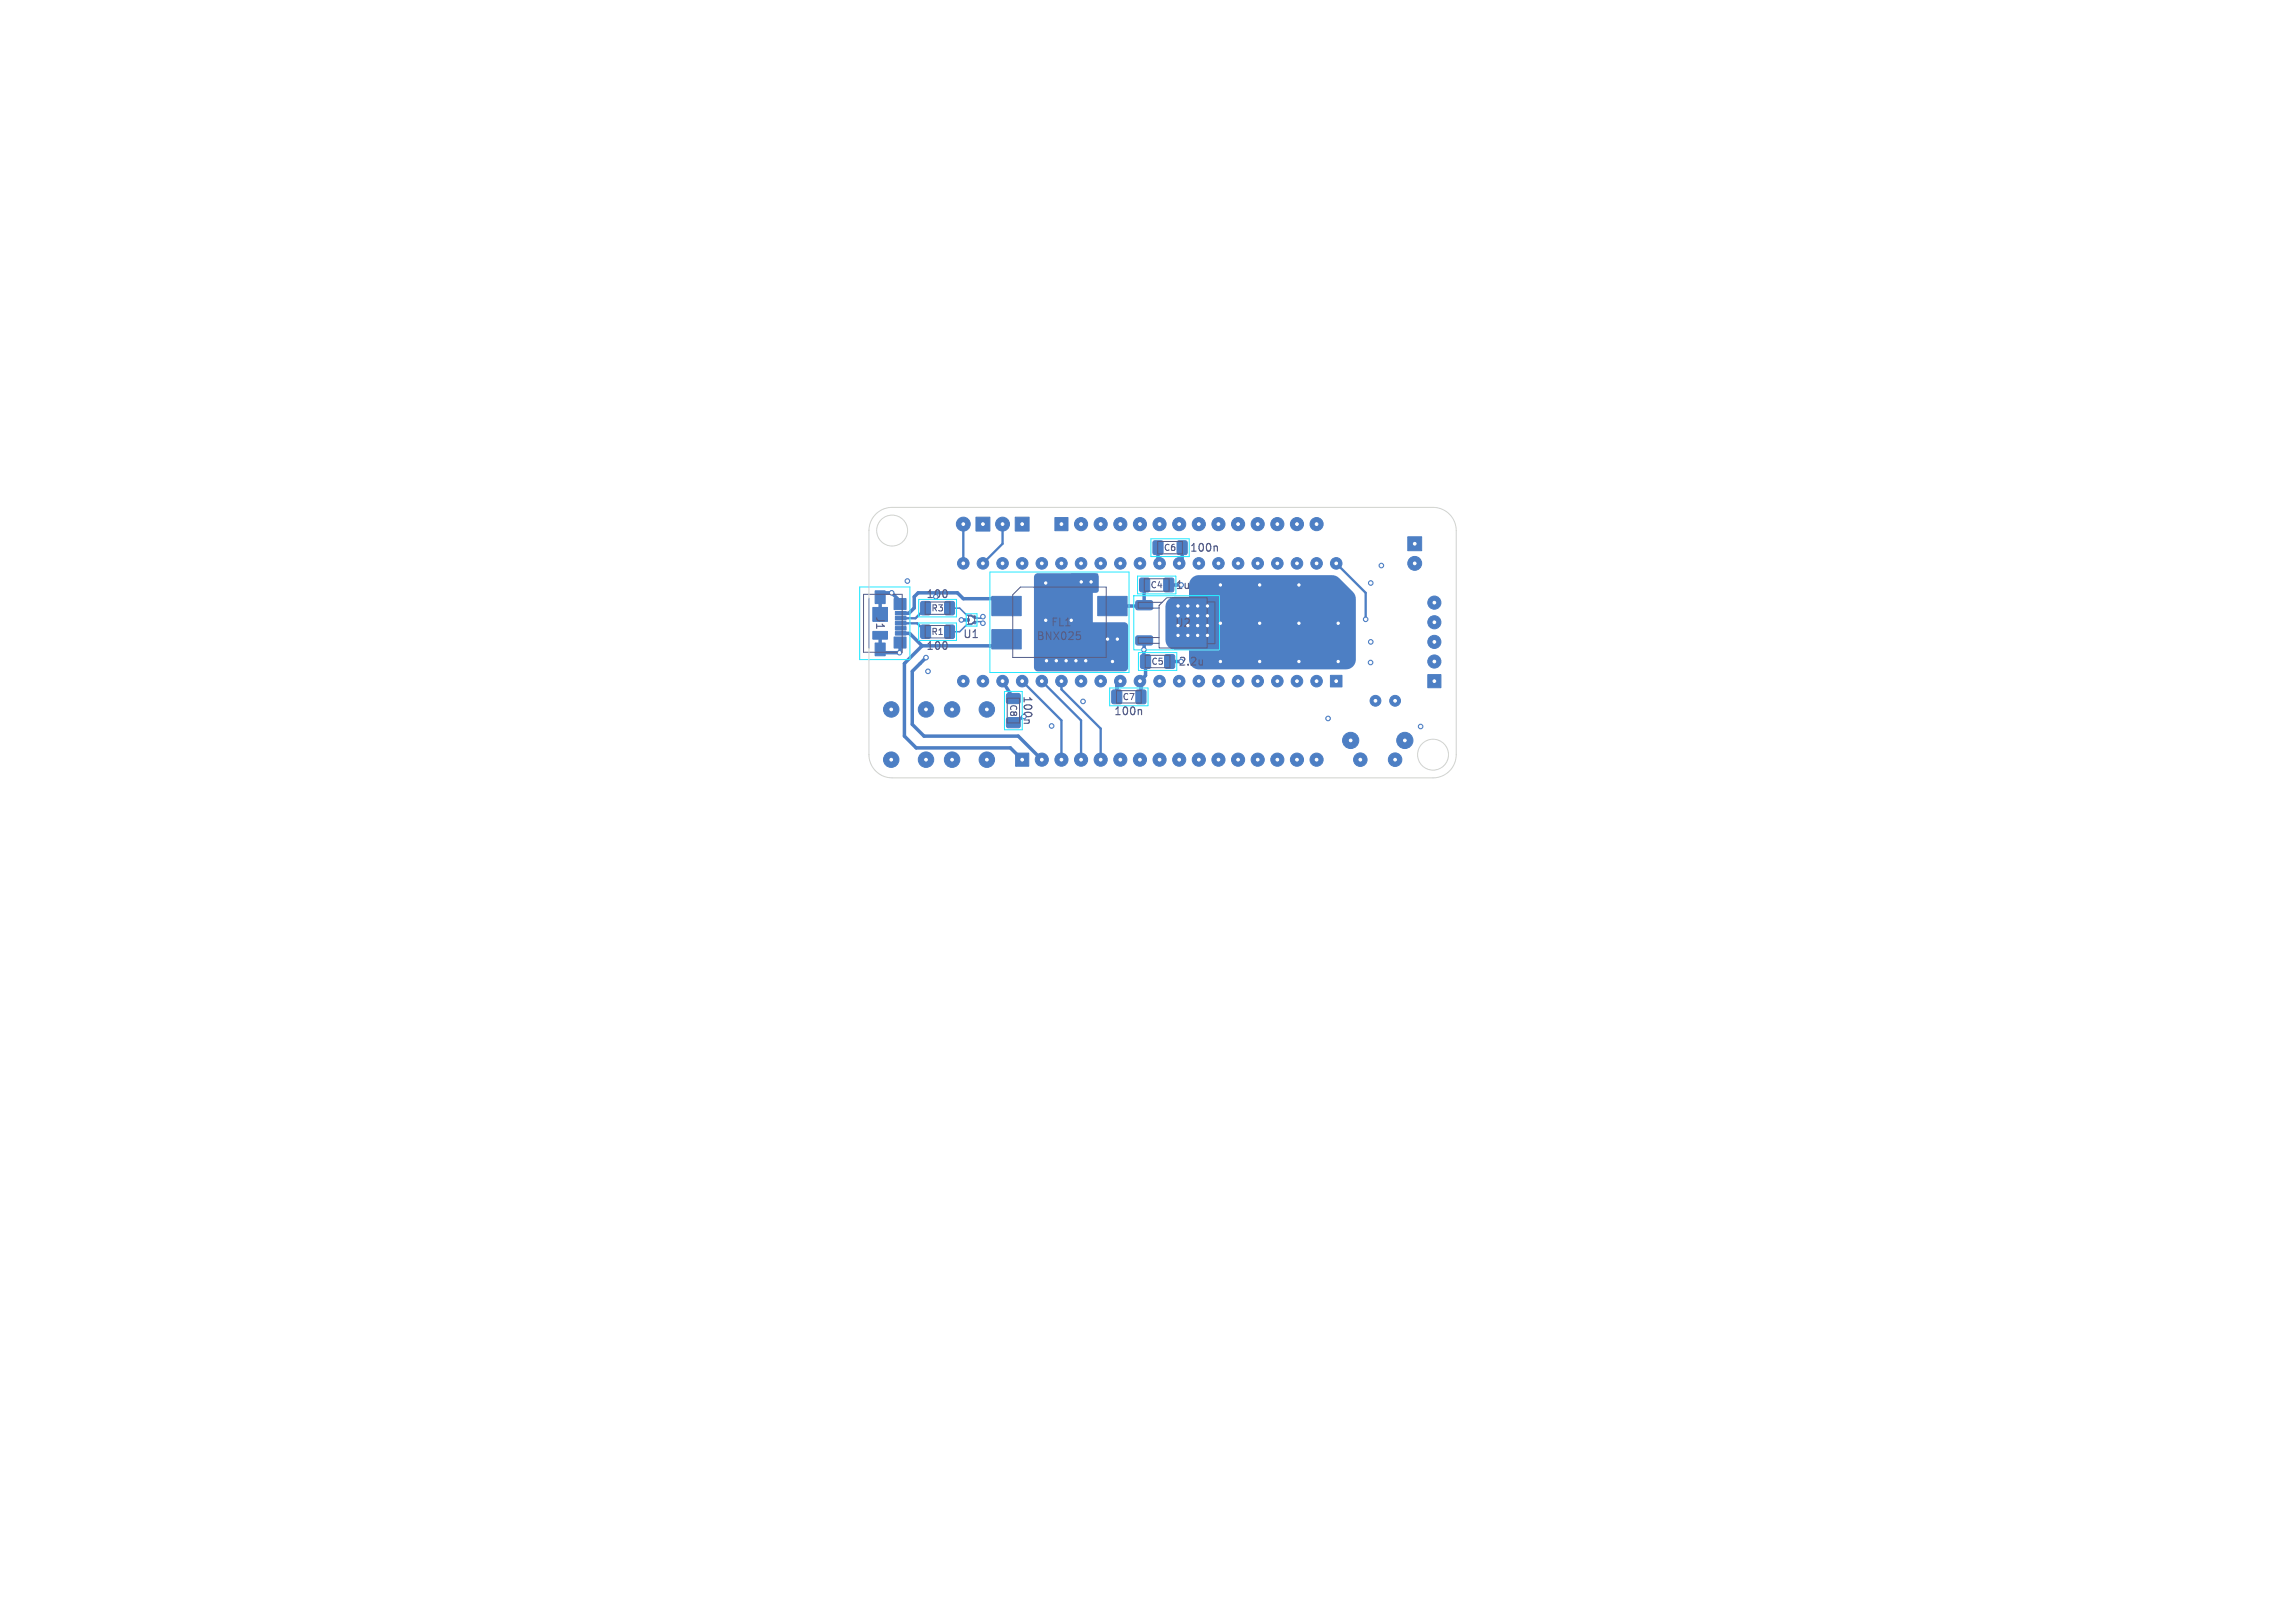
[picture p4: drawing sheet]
<svg xmlns="http://www.w3.org/2000/svg" width="297mm" height="210mm" viewBox="0 0 297 210" stroke-linecap="round" stroke-linejoin="round" font-family="sans-serif">
<defs><g id="words">
<g font-size="1.4" fill="#585d84">
<text x="153.9" y="71.6">100n</text>
<text x="113.2" y="79.7" transform="rotate(90 113.2 79.7)">J1</text>
<text x="124.6" y="82.8">U1</text>
<text x="134.1" y="82.9">BNX025</text>
<text x="136" y="81.2">FL1</text>
<text x="119.8" y="84.3">100</text>
<text x="144.1" y="92.7">100n</text>
</g>
<g font-size="1.4" fill="#fff">
<text x="119.8" y="77.6">100</text>
<text x="152.1" y="76.4">1u</text>
<text x="152" y="81.3">U2</text>
<text x="132.3" y="89.9" transform="rotate(90 132.3 89.9)">100n</text>
<text x="152.4" y="86.3">2.2u</text>
</g>
<g font-size="1.1" fill="#585d84">
<text x="150.5" y="71.4">C6</text>
<text x="148.8" y="76.3">C4</text>
<text x="120.5" y="79.3">R3</text>
<text x="120.5" y="82.3">R1</text>
<text x="148.9" y="86.2">C5</text>
<text x="130.6" y="91.1" transform="rotate(90 130.6 91.1)">C8</text>
<text x="145.2" y="90.8">C7</text>
</g>
</g></defs>
<g fill="#4d7fc4" stroke="#4d7fc4" stroke-width=".13">
<path d="M130.3 89.8l.2-.1 1.5 .1v.2v1h-.2h-1.5l-.1-.2z"/>
<path d="M130.3 92.9l.2-.1 1.5 .1v.2v1l-.2 .1-1.5-.1-.1-.2z"/>
<path d="M172.2 87.4h1.5v1.5h-1.5z"/>
<path d="M182.2 69.5h1.8v1.8h-1.8z"/>
<path d="M126.3 66.9h1.8v1.8h-1.8z"/>
<path d="M136.5 67h1.7v1.7h-1.7z"/>
<path d="M131.4 97.4h1.7v1.7h-1.7z"/>
<path d="M184.8 87.3h1.7v1.7h-1.7z"/>
<path d="M131.4 66.9h1.8v1.8h-1.8z"/>
<path d="M152.4 70h.2h1v.2v1.5l-.2 .1-1-.1-.1-.2z"/>
<path d="M149.3 70h.1h1l.1 .2-.1 1.5-.1 .1-1-.1-.1-.2z"/>
<path d="M122.3 77.9l.2-.1 1 .1v.2v1.4l-.2 .1-1-.1-.1-.2z"/>
<path d="M119.2 77.9l.2-.1 1 .1v.2v1.4l-.2 .1-1-.1-.1-.2z"/>
<path d="M143.9 89.3h.2h1l.1 .2-.1 1.5-.2 .1-1-.1v-.2z"/>
<path d="M147.1 89.3h.1h1l.1 .2-.1 1.5-.1 .1-1-.1-.1-.2z"/>
<path d="M150.7 74.9l.1-.1 1 .1 .1 .1-.1 1.5-.1 .1-1-.1-.1-.2z"/>
<path d="M147.5 74.9l.2-.1 1 .1 .1 .1-.1 1.5-.2 .1-1-.1v-.2z"/>
<path d="M147 77.8l.2-.1h1.8l.2 .3v.8l-.3 .1h-1.8l-.1-.2z"/>
<path d="M151.2 77.8l.2-.1h5.9l.2 .1 .1 .1v5.3l-.1 .2-.2 .1h-5.9l-.2-.1v-.2v-5.3z"/>
<path d="M147 82.3h.2h1.8l.2 .2v.8l-.3 .2h-1.8l-.1-.3z"/>
<path d="M147.7 84.8l.1-.1 1 .1 .1 .1-.1 1.5-.1 .1-1-.1-.1-.2z"/>
<path d="M150.8 84.8l.2-.1 1 .1v.1v1.5l-.2 .1-1-.1-.1-.2z"/>
<path d="M126 80.4h.3v.3h-.3z"/>
<path d="M126 79.7h.3v.3h-.3z"/>
<path d="M125.2 80.1h.2v.2h-.2z"/>
<path d="M122.3 80.9h.2h1v.2v1.4l-.2 .1-1-.1-.1-.1z"/>
<path d="M119.2 80.9h.2h1v.2v1.4l-.2 .1-1-.1-.1-.1z"/>
<path d="M128.4 77.2h3.8v2.5h-3.8z"/>
<path d="M142.1 77.2h3.8v2.5h-3.8z"/>
<path d="M128.4 81.5h3.8v2.5h-3.8z"/>
<path d="M134.2 84.5h7.9v2.3h-7.9z"/>
<path d="M138.7 74.3h3.4v2.3h-3.4z"/>
<path d="M142.1 81.5h3.8v2.5h-3.8z"/>
<path d="M115.9 79.1h1.4v.5h-1.4z"/>
<path d="M115.9 79.8h1.4v.4h-1.4z"/>
<path d="M115.9 80.4h1.4v.5h-1.4z"/>
<path d="M115.9 81.1h1.4v.4h-1.4z"/>
<path d="M115.9 81.7h1.4v.5h-1.4z"/>
<path d="M113.3 76.5h1.3v1.6h-1.3z"/>
<path d="M115.7 77.5h1.6v1.4h-1.6z"/>
<path d="M113 78.6h1.9v1.8h-1.9z"/>
<path d="M113 81.7h1.9v1h-1.9z"/>
<path d="M115.7 82.4h1.6v1.5h-1.6z"/>
<path d="M113.3 83.2h1.3v1.7h-1.3z"/>
<circle cx="170.4" cy="88.1" r=".75"/>
<circle cx="167.8" cy="88.1" r=".75"/>
<circle cx="165.3" cy="88.1" r=".75"/>
<circle cx="162.8" cy="88.1" r=".75"/>
<circle cx="160.2" cy="88.1" r=".75"/>
<circle cx="157.7" cy="88.1" r=".75"/>
<circle cx="155.1" cy="88.1" r=".75"/>
<circle cx="152.6" cy="88.1" r=".75"/>
<circle cx="150.1" cy="88.1" r=".75"/>
<circle cx="147.5" cy="88.1" r=".75"/>
<circle cx="145" cy="88.1" r=".75"/>
<circle cx="142.4" cy="88.1" r=".75"/>
<circle cx="139.9" cy="88.1" r=".75"/>
<circle cx="137.4" cy="88.1" r=".75"/>
<circle cx="134.8" cy="88.1" r=".75"/>
<circle cx="132.3" cy="88.1" r=".75"/>
<circle cx="129.7" cy="88.1" r=".75"/>
<circle cx="127.2" cy="88.1" r=".75"/>
<circle cx="124.7" cy="88.1" r=".75"/>
<circle cx="124.7" cy="72.9" r=".75"/>
<circle cx="127.2" cy="72.9" r=".75"/>
<circle cx="129.7" cy="72.9" r=".75"/>
<circle cx="132.3" cy="72.9" r=".75"/>
<circle cx="134.8" cy="72.9" r=".75"/>
<circle cx="137.4" cy="72.9" r=".75"/>
<circle cx="139.9" cy="72.9" r=".75"/>
<circle cx="142.4" cy="72.9" r=".75"/>
<circle cx="145" cy="72.9" r=".75"/>
<circle cx="147.5" cy="72.9" r=".75"/>
<circle cx="150.1" cy="72.9" r=".75"/>
<circle cx="152.6" cy="72.9" r=".75"/>
<circle cx="155.1" cy="72.9" r=".75"/>
<circle cx="157.7" cy="72.9" r=".75"/>
<circle cx="160.2" cy="72.9" r=".75"/>
<circle cx="162.8" cy="72.9" r=".75"/>
<circle cx="165.3" cy="72.9" r=".75"/>
<circle cx="167.8" cy="72.9" r=".75"/>
<circle cx="170.4" cy="72.9" r=".75"/>
<circle cx="172.9" cy="72.9" r=".75"/>
<circle cx="183.1" cy="72.9" r=".9"/>
<circle cx="174.8" cy="95.8" r="1.05"/>
<circle cx="181.8" cy="95.8" r="1.05"/>
<circle cx="176" cy="98.3" r=".87"/>
<circle cx="180.5" cy="98.3" r=".87"/>
<circle cx="115.3" cy="91.8" r="1"/>
<circle cx="115.3" cy="98.3" r="1"/>
<circle cx="119.8" cy="91.8" r="1"/>
<circle cx="119.8" cy="98.3" r="1"/>
<circle cx="124.7" cy="67.8" r=".9"/>
<circle cx="127.7" cy="98.3" r="1"/>
<circle cx="127.7" cy="91.8" r="1"/>
<circle cx="123.2" cy="98.3" r="1"/>
<circle cx="123.2" cy="91.8" r="1"/>
<circle cx="178" cy="90.7" r=".7"/>
<circle cx="180.5" cy="90.7" r=".7"/>
<circle cx="139.9" cy="67.8" r=".85"/>
<circle cx="142.4" cy="67.8" r=".85"/>
<circle cx="145" cy="67.8" r=".85"/>
<circle cx="147.5" cy="67.8" r=".85"/>
<circle cx="150.1" cy="67.8" r=".85"/>
<circle cx="152.6" cy="67.8" r=".85"/>
<circle cx="155.1" cy="67.8" r=".85"/>
<circle cx="157.7" cy="67.8" r=".85"/>
<circle cx="160.2" cy="67.8" r=".85"/>
<circle cx="162.8" cy="67.8" r=".85"/>
<circle cx="165.3" cy="67.8" r=".85"/>
<circle cx="167.8" cy="67.8" r=".85"/>
<circle cx="170.4" cy="67.8" r=".85"/>
<circle cx="134.8" cy="98.3" r=".85"/>
<circle cx="137.4" cy="98.3" r=".85"/>
<circle cx="139.9" cy="98.3" r=".85"/>
<circle cx="142.4" cy="98.3" r=".85"/>
<circle cx="145" cy="98.3" r=".85"/>
<circle cx="147.5" cy="98.3" r=".85"/>
<circle cx="150.1" cy="98.3" r=".85"/>
<circle cx="152.6" cy="98.3" r=".85"/>
<circle cx="155.1" cy="98.3" r=".85"/>
<circle cx="157.7" cy="98.3" r=".85"/>
<circle cx="160.2" cy="98.3" r=".85"/>
<circle cx="162.8" cy="98.3" r=".85"/>
<circle cx="165.3" cy="98.3" r=".85"/>
<circle cx="167.8" cy="98.3" r=".85"/>
<circle cx="170.4" cy="98.3" r=".85"/>
<circle cx="185.6" cy="85.6" r=".85"/>
<circle cx="185.6" cy="83.1" r=".85"/>
<circle cx="185.6" cy="80.5" r=".85"/>
<circle cx="185.6" cy="78" r=".85"/>
<circle cx="129.7" cy="67.8" r=".9"/>
<circle cx="144" cy="85.6" r=".3"/>
<circle cx="138.6" cy="80.3" r=".3"/>
<circle cx="135.3" cy="80.3" r=".3"/>
<circle cx="135.3" cy="75.4" r=".3"/>
<circle cx="157.9" cy="80.6" r=".3"/>
<circle cx="163" cy="80.6" r=".3"/>
<circle cx="168.1" cy="80.6" r=".3"/>
<circle cx="173.2" cy="80.6" r=".3"/>
<circle cx="168.1" cy="75.7" r=".3"/>
<circle cx="163" cy="75.7" r=".3"/>
<circle cx="157.9" cy="75.7" r=".3"/>
<circle cx="173.2" cy="85.6" r=".3"/>
<circle cx="168.1" cy="85.6" r=".3"/>
<circle cx="163" cy="85.6" r=".3"/>
<circle cx="157.9" cy="85.6" r=".3"/>
<circle cx="148" cy="84.1" r=".3"/>
<circle cx="115.4" cy="76.7" r=".3"/>
<circle cx="116.4" cy="84.5" r=".3"/>
<circle cx="140.2" cy="90.8" r=".3"/>
<circle cx="143.3" cy="82.7" r=".3"/>
<circle cx="136.1" cy="93.9" r=".3"/>
<circle cx="152.5" cy="78.4" r=".3"/>
<circle cx="156.3" cy="78.4" r=".3"/>
<circle cx="152.5" cy="79.7" r=".3"/>
<circle cx="141.2" cy="75.3" r=".3"/>
<circle cx="155" cy="82.2" r=".3"/>
<circle cx="156.3" cy="79.7" r=".3"/>
<circle cx="120.1" cy="86.9" r=".3"/>
<circle cx="156.3" cy="82.2" r=".3"/>
<circle cx="156.3" cy="80.9" r=".3"/>
<circle cx="124.4" cy="80.2" r=".3"/>
<circle cx="139.9" cy="75.3" r=".3"/>
<circle cx="152.5" cy="82.2" r=".3"/>
<circle cx="144.6" cy="82.7" r=".3"/>
<circle cx="136.7" cy="85.5" r=".3"/>
<circle cx="155" cy="80.9" r=".3"/>
<circle cx="139.2" cy="85.5" r=".3"/>
<circle cx="171.9" cy="93" r=".3"/>
<circle cx="117.4" cy="75.2" r=".3"/>
<circle cx="153.7" cy="78.4" r=".3"/>
<circle cx="177.4" cy="85.7" r=".3"/>
<circle cx="155" cy="78.4" r=".3"/>
<circle cx="140.5" cy="85.5" r=".3"/>
<circle cx="177.4" cy="83.1" r=".3"/>
<circle cx="177.4" cy="75.4" r=".3"/>
<circle cx="138" cy="85.5" r=".3"/>
<circle cx="135.4" cy="85.5" r=".3"/>
<circle cx="155" cy="79.7" r=".3"/>
<circle cx="153.7" cy="79.7" r=".3"/>
<circle cx="178.8" cy="73.2" r=".3"/>
<circle cx="153.7" cy="82.2" r=".3"/>
<circle cx="183.8" cy="94" r=".3"/>
<circle cx="176.7" cy="80.1" r=".3"/>
<circle cx="119.8" cy="85.1" r=".3"/>
<circle cx="127.2" cy="80.6" r=".3"/>
<circle cx="127.2" cy="79.8" r=".3"/>
</g>
<g fill="none" stroke="#4d7fc4" stroke-width=".45">
<path d="M116.5 78.2v-.4l-1.1-1.1h-.9l-.6 .6v2.2M129 77.5h-4.3l-.8-.8h-5.1l-.5 .5v1.5l-.7 .7h-1M129.6 77.9h.1l.6 .5M148.1 75.7v2.6l-.1 .1h-4M149.9 70.9v1.8l.2 .2M151.3 75.7h1.6M153 70.9v1.6l-.4 .4M113.9 82.2v1.8l.4 .5h2.1l.1-.1v-1.3M116.6 82h1.1l1.6 1.6M119.3 83.6l-2.3 2.3v9.4l1.6 1.5h12.2l1.5 1.5M119.8 85.1l-1.7 1.8v6.8l1.5 1.6h12.2l3 3M124.4 80.2h.9"/>
<path d="M129.8 88.2l-.1-.1 1.4 2.3M130.3 82.7l-.9 .9h-10.1M132.5 92.7l-1.4 .8M145 88.1l-.5 .5v1.6M148.1 82.9l-.1 2.5 .2 .2v1.8l-.7 .7 .2 .2v1.9M148.1 82.9l.1 .1M148.5 82.8l-.4 .1M151.4 85.6h1.5M154.4 80.6v2"/>
</g>
<path d="M119.8 78.7l-1.3 1.3h-1.9M124.7 67.8v5.1M129.7 67.8v2.6l-2.5 2.5M172.9 72.9l3.8 3.8v3.4M116.6 80.7h2.1l1.1 1M132.3 88.1l5.1 5.1v5.1M134.8 88.1l5.1 5.1v5.1M137.4 88.1v1.1l5 5.1v4" fill="none" stroke="#4d7fc4" stroke-width=".3"/>
<path d="M122.9 78.7h1.3l.9 .9h.6l.2 .3h.3l.1 .1h.7l.2-.2M127.2 80.6l-.2-.2h-.7l-.1 .2h-.3l-.2 .2h-.6l-.9 .9h-1.3" fill="none" stroke="#4d7fc4" stroke-width=".2"/>
<g fill="#4d7fc4">
<path d="M151.1 77.7l.4-.3 .4-.2h2v-1.5a1.27 1.27 0 0 1 1.2-1.3h17.3l.7 .2 2 2 .3 .6 .1 8.1a1.27 1.27 0 0 1-1.3 1.3h-19.1a1.27 1.27 0 0 1-1.2-1.3v-1.2h-1.8a1.27 1.27 0 0 1-1.3-1.3v-4.3l.1-.5z"/>
<path d="M133.9 74.3l.4-.1h7.4l.4 .1 .1 .4v1.7l-.2 .3h-.6v3.8h4.1l.2 .1 .2 .2 .1 .2v5.4l-.2 .3-.3 .2h-11.2l-.4-.2-.1-.3v-11.7z"/>
</g>
<path d="M111.3 76h6.5v9.4h-6.5zM118.9 77.6h4.9v2.2h-4.9zM125 79.4h1.4v1.6h-1.4zM128.1 74h18v13h-18zM146.7 77.1h11.1v7h-11.1zM147.2 74.5h5v2.3h-5zM148.9 69.7h5v2.3h-5zM118.9 80.6h4.9v2.3h-4.9zM130 89.5h2.3v4.9h-2.3zM143.6 89h5v2.3h-5zM147.3 84.4h5v2.3h-5z" fill="none" stroke="#26e9ff" stroke-width=".13"/>
<path d="M122.5 76.5v.6M157.3 70.7l.2 .1v.5M122.5 83.2v.6M133.2 93.3l-.1 .3h-.6M147.4 91.8l.3 .2v.5M155.6 85.4v.7M155.6 86l-.1 .1" fill="none" stroke="#585d84" stroke-width=".15"/>
<g fill="none" stroke="#585d84" stroke-width=".13">
<path d="M111.8 76.9h5v7.5h-5zM112.5 77.4v6.5M119.7 77.9h3.2v1.6h-3.2zM125.3 79.7h.8v.7l-.3 .3h-.5zM131.1 77l1-1h11.1v9.1h-12.1zM148.1 74.9h3.2v1.6h-3.2zM149.8 70.1h3.2v1.6h-3.2zM150 78.3l1-1h5.2v6.5h-6.2zM150.4 77.9h-3.1v.8h2.7M156.2 77.9h1v5.4h-1M119.7 80.9h3.2v1.6h-3.2zM130.3 90.3h1.6v3.2h-1.6z"/>
<path d="M139.3 81.8h.5M139.7 82.1l.1 .2v.3l-.1 .2M144.5 89.4h3.2v1.6h-3.2zM148.2 84.8h3.2v1.6h-3.2zM150 82.5h-2.7v.7h2.7"/>
</g>
<g fill="none" stroke="#d0d2cd" stroke-width=".13">
<path d="M113.3 66.5a3 3 0 0 1 2.2-.8h70a3 3 0 0 1 3 3v29a3 3 0 0 1-3 3h-70a3 3 0 0 1-3-3v-29a3 3 0 0 1 .8-2.2z"/>
<circle cx="115.5" cy="68.7" r="2"/>
<circle cx="185.5" cy="97.7" r="2"/>
</g>
<g fill="#fff" stroke="#fff" stroke-width=".13">
<circle cx="144" cy="85.6" r=".15"/>
<circle cx="138.6" cy="80.3" r=".15"/>
<circle cx="135.3" cy="80.3" r=".15"/>
<circle cx="135.3" cy="75.4" r=".15"/>
<circle cx="157.9" cy="80.6" r=".15"/>
<circle cx="163" cy="80.6" r=".15"/>
<circle cx="168.1" cy="80.6" r=".15"/>
<circle cx="173.2" cy="80.6" r=".15"/>
<circle cx="168.1" cy="75.7" r=".15"/>
<circle cx="163" cy="75.7" r=".15"/>
<circle cx="157.9" cy="75.7" r=".15"/>
<circle cx="173.2" cy="85.6" r=".15"/>
<circle cx="168.1" cy="85.6" r=".15"/>
<circle cx="163" cy="85.6" r=".15"/>
<circle cx="157.9" cy="85.6" r=".15"/>
<circle cx="148" cy="84.1" r=".15"/>
<circle cx="115.4" cy="76.7" r=".15"/>
<circle cx="116.4" cy="84.5" r=".15"/>
<circle cx="140.2" cy="90.8" r=".15"/>
<circle cx="143.3" cy="82.7" r=".15"/>
<circle cx="136.1" cy="93.9" r=".15"/>
<circle cx="152.5" cy="78.4" r=".15"/>
<circle cx="156.3" cy="78.4" r=".15"/>
<circle cx="152.5" cy="79.7" r=".15"/>
<circle cx="141.2" cy="75.3" r=".15"/>
<circle cx="155" cy="82.2" r=".15"/>
<circle cx="156.3" cy="79.7" r=".15"/>
<circle cx="120.1" cy="86.9" r=".15"/>
<circle cx="156.3" cy="82.2" r=".15"/>
<circle cx="156.3" cy="80.9" r=".15"/>
<circle cx="124.4" cy="80.2" r=".15"/>
<circle cx="139.9" cy="75.3" r=".15"/>
<circle cx="152.5" cy="82.2" r=".15"/>
<circle cx="144.6" cy="82.7" r=".15"/>
<circle cx="136.7" cy="85.5" r=".15"/>
<circle cx="155" cy="80.9" r=".15"/>
<circle cx="139.2" cy="85.5" r=".15"/>
<circle cx="171.9" cy="93" r=".15"/>
<circle cx="117.4" cy="75.2" r=".15"/>
<circle cx="153.7" cy="78.4" r=".15"/>
<circle cx="177.4" cy="85.7" r=".15"/>
<circle cx="155" cy="78.4" r=".15"/>
<circle cx="140.5" cy="85.5" r=".15"/>
<circle cx="177.4" cy="83.1" r=".15"/>
<circle cx="177.4" cy="75.4" r=".15"/>
<circle cx="138" cy="85.5" r=".15"/>
<circle cx="135.4" cy="85.5" r=".15"/>
<circle cx="155" cy="79.7" r=".15"/>
<circle cx="153.7" cy="79.7" r=".15"/>
<circle cx="178.8" cy="73.2" r=".15"/>
<circle cx="153.7" cy="82.2" r=".15"/>
<circle cx="183.8" cy="94" r=".15"/>
<circle cx="176.7" cy="80.1" r=".15"/>
<circle cx="119.8" cy="85.1" r=".15"/>
<circle cx="127.2" cy="80.6" r=".15"/>
<circle cx="127.2" cy="79.8" r=".15"/>
<circle cx="172.9" cy="88.1" r=".17"/>
<circle cx="170.4" cy="88.1" r=".17"/>
<circle cx="167.8" cy="88.1" r=".17"/>
<circle cx="165.3" cy="88.1" r=".17"/>
<circle cx="162.8" cy="88.1" r=".17"/>
<circle cx="160.2" cy="88.1" r=".17"/>
<circle cx="157.7" cy="88.1" r=".17"/>
<circle cx="155.1" cy="88.1" r=".17"/>
<circle cx="152.6" cy="88.1" r=".17"/>
<circle cx="150.1" cy="88.1" r=".17"/>
<circle cx="147.5" cy="88.1" r=".17"/>
<circle cx="145" cy="88.1" r=".17"/>
<circle cx="142.4" cy="88.1" r=".17"/>
<circle cx="139.9" cy="88.1" r=".17"/>
<circle cx="137.4" cy="88.1" r=".17"/>
<circle cx="134.8" cy="88.1" r=".17"/>
<circle cx="132.3" cy="88.1" r=".17"/>
<circle cx="129.7" cy="88.1" r=".17"/>
<circle cx="127.2" cy="88.1" r=".17"/>
<circle cx="124.7" cy="88.1" r=".17"/>
<circle cx="124.7" cy="72.9" r=".17"/>
<circle cx="127.2" cy="72.9" r=".17"/>
<circle cx="129.7" cy="72.9" r=".17"/>
<circle cx="132.3" cy="72.9" r=".17"/>
<circle cx="134.8" cy="72.9" r=".17"/>
<circle cx="137.4" cy="72.9" r=".17"/>
<circle cx="139.9" cy="72.9" r=".17"/>
<circle cx="142.4" cy="72.9" r=".17"/>
<circle cx="145" cy="72.9" r=".17"/>
<circle cx="147.5" cy="72.9" r=".17"/>
<circle cx="150.1" cy="72.9" r=".17"/>
<circle cx="152.6" cy="72.9" r=".17"/>
<circle cx="155.1" cy="72.9" r=".17"/>
<circle cx="157.7" cy="72.9" r=".17"/>
<circle cx="160.2" cy="72.9" r=".17"/>
<circle cx="162.8" cy="72.9" r=".17"/>
<circle cx="165.3" cy="72.9" r=".17"/>
<circle cx="167.8" cy="72.9" r=".17"/>
<circle cx="170.4" cy="72.9" r=".17"/>
<circle cx="172.9" cy="72.9" r=".17"/>
<circle cx="183.1" cy="70.4" r=".17"/>
<circle cx="183.1" cy="72.9" r=".17"/>
<circle cx="174.8" cy="95.8" r=".17"/>
<circle cx="181.8" cy="95.8" r=".17"/>
<circle cx="176" cy="98.3" r=".18"/>
<circle cx="180.5" cy="98.3" r=".17"/>
<circle cx="115.3" cy="91.8" r=".18"/>
<circle cx="115.3" cy="98.3" r=".18"/>
<circle cx="119.8" cy="91.8" r=".18"/>
<circle cx="119.8" cy="98.3" r=".17"/>
<circle cx="127.2" cy="67.8" r=".17"/>
<circle cx="124.7" cy="67.8" r=".17"/>
<circle cx="127.7" cy="98.3" r=".17"/>
<circle cx="127.7" cy="91.8" r=".18"/>
<circle cx="123.2" cy="98.3" r=".18"/>
<circle cx="123.2" cy="91.8" r=".18"/>
<circle cx="178" cy="90.7" r=".17"/>
<circle cx="180.5" cy="90.7" r=".17"/>
<circle cx="137.4" cy="67.8" r=".17"/>
<circle cx="139.9" cy="67.8" r=".17"/>
<circle cx="142.4" cy="67.8" r=".17"/>
<circle cx="145" cy="67.8" r=".17"/>
<circle cx="147.5" cy="67.8" r=".17"/>
<circle cx="150.1" cy="67.8" r=".17"/>
<circle cx="152.6" cy="67.8" r=".17"/>
<circle cx="155.1" cy="67.8" r=".17"/>
<circle cx="157.7" cy="67.8" r=".17"/>
<circle cx="160.2" cy="67.8" r=".17"/>
<circle cx="162.8" cy="67.8" r=".17"/>
<circle cx="165.3" cy="67.8" r=".17"/>
<circle cx="167.8" cy="67.8" r=".17"/>
<circle cx="170.4" cy="67.8" r=".17"/>
<circle cx="132.3" cy="98.3" r=".17"/>
<circle cx="134.8" cy="98.3" r=".17"/>
<circle cx="137.4" cy="98.3" r=".17"/>
<circle cx="139.9" cy="98.3" r=".17"/>
<circle cx="142.4" cy="98.3" r=".17"/>
<circle cx="145" cy="98.3" r=".17"/>
<circle cx="147.5" cy="98.3" r=".17"/>
<circle cx="150.1" cy="98.3" r=".17"/>
<circle cx="152.6" cy="98.3" r=".17"/>
<circle cx="155.1" cy="98.3" r=".17"/>
<circle cx="157.7" cy="98.3" r=".17"/>
<circle cx="160.2" cy="98.3" r=".17"/>
<circle cx="162.8" cy="98.3" r=".17"/>
<circle cx="165.3" cy="98.3" r=".17"/>
<circle cx="167.8" cy="98.3" r=".17"/>
<circle cx="170.4" cy="98.3" r=".17"/>
<circle cx="185.6" cy="88.1" r=".17"/>
<circle cx="185.6" cy="85.6" r=".17"/>
<circle cx="185.6" cy="83.1" r=".17"/>
<circle cx="185.6" cy="80.5" r=".17"/>
<circle cx="185.6" cy="78" r=".17"/>
<circle cx="132.3" cy="67.8" r=".17"/>
<circle cx="129.7" cy="67.8" r=".17"/>
</g>
<use href="#words"/>
</svg>
